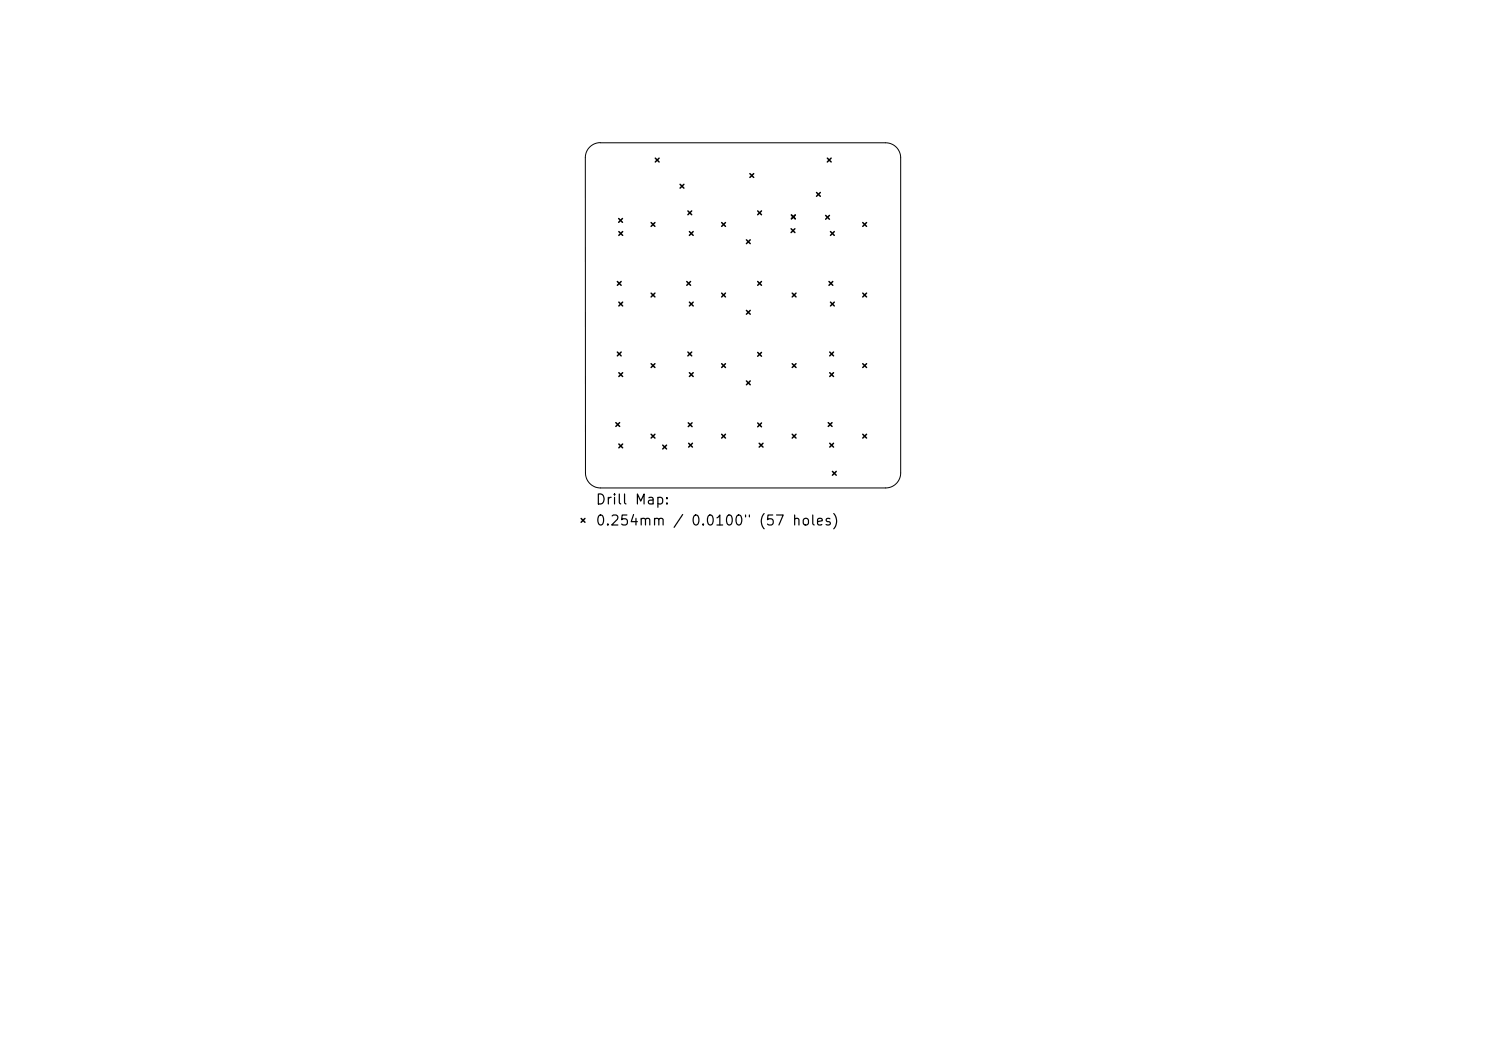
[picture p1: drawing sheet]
<svg xmlns="http://www.w3.org/2000/svg" width="297mm" height="210mm" viewBox="0 0 297 210" stroke-linecap="round" stroke-linejoin="round" font-family="sans-serif">
<defs><g id="words">
<g font-size="2">
<text x="118.9" y="101.3">Drill Map:</text>
<text x="118.9" y="105.5">0.254mm / 0.0100&quot; (57 holes)</text>
</g>
</g></defs>
<path d="M120 28.5a3 3 0 0 0-3 3v63a3 3 0 0 0 3 3h57a3 3 0 0 0 3-3v-63a3 3 0 0 0-3-3h-57" fill="none" stroke="#000" stroke-width=".2"/>
<g fill="none" stroke="#000" stroke-width=".3">
<path d="M131 31.6l.7 .8M131.7 31.6l-.7 .8M135.9 36.8l.8 .8M136.7 36.8l-.8 .8M149.9 34.7l.7 .8M150.6 34.7l-.7 .8M163.2 38.5l.8 .7M164 38.5l-.8 .7M165.4 31.6l.7 .8M166.1 31.6l-.7 .8M123.4 56.2l.7 .8M123.6 43.7l.8 .7"/>
<path d="M123.7 46.3l.7 .7M124.1 56.2l-.7 .8M124.4 43.7l-.8 .7M124.4 46.3l-.7 .7M130.1 44.5l.8 .7M130.1 58.6l.8 .7M130.9 44.5l-.8 .7M130.9 58.6l-.8 .7M137.3 56.2l.7 .8M137.5 42.1l.7 .8M137.8 46.3l.7 .7M138 56.2l-.7 .8"/>
<path d="M138.2 42.1l-.7 .8M138.5 46.3l-.7 .7M144.2 44.5l.8 .7M144.2 58.6l.8 .7M145 58.6l-.8 .7M145 44.5l-.8 .7M149.2 47.9l.7 .8M149.9 47.9l-.7 .8M151.4 42.1l.8 .8M151.4 56.2l.8 .8M152.2 42.1l-.8 .8M152.2 56.2l-.8 .8"/>
<path d="M158.1 45.7l.8 .8M158.2 43l.7 .7M158.3 58.6l.8 .7M158.9 45.7l-.8 .8M158.9 43l-.7 .7M159.1 58.6l-.8 .7M165 43l.8 .8M165.7 56.2l.7 .8M165.8 43l-.8 .8M166 46.3l.7 .7M166.4 56.2l-.7 .8M166.7 46.3l-.7 .7"/>
<path d="M172.4 44.5l.8 .7M172.4 58.6l.8 .7M173.2 44.5l-.8 .7M173.2 58.6l-.8 .7M123.4 70.3l.7 .8M123.7 60.4l.7 .7M123.7 74.5l.7 .7M124.1 70.3l-.7 .8M124.4 60.4l-.7 .7M124.4 74.5l-.7 .7M130.1 72.7l.8 .7M130.9 72.7l-.8 .7"/>
<path d="M137.5 70.3l.7 .8M137.8 60.4l.7 .7M137.8 74.5l.7 .7M138.2 70.3l-.7 .8M138.5 60.4l-.7 .7M138.5 74.5l-.7 .7M144.2 72.7l.8 .7M145 72.7l-.8 .7M149.2 62l.7 .8M149.2 76.1l.7 .8M149.9 62l-.7 .8M149.9 76.1l-.7 .8"/>
<path d="M151.4 70.4l.8 .8M152.2 70.4l-.8 .8M158.3 72.7l.8 .7M159.1 72.7l-.8 .7M165.8 70.3l.8 .8M165.8 74.5l.8 .7M166 60.4l.7 .7M166.6 74.5l-.8 .7M166.6 70.3l-.8 .8M166.7 60.4l-.7 .7M172.4 72.7l.8 .7M173.2 72.7l-.8 .7"/>
<path d="M123.1 84.4l.7 .8M123.7 88.7l.7 .8M123.8 84.4l-.7 .8M124.4 88.7l-.7 .8M130.1 86.8l.8 .7M130.9 86.8l-.8 .7M132.5 88.9l.7 .8M133.2 88.9l-.7 .8M137.6 84.5l.7 .7M137.6 88.6l.8 .7M138.3 84.5l-.7 .7M138.4 88.6l-.8 .7"/>
<path d="M144.2 86.8l.8 .7M145 86.8l-.8 .7M151.4 84.5l.8 .8M151.7 88.6l.8 .7M152.2 84.5l-.8 .8M152.5 88.6l-.8 .7M158.3 86.8l.8 .7M159.1 86.8l-.8 .7M165.5 84.4l.8 .8M165.8 88.6l.8 .7M166.3 84.4l-.8 .8M166.4 94.2l.7 .8"/>
<path d="M166.6 88.6l-.8 .7M167.1 94.2l-.7 .8M172.4 86.8l.8 .7M173.2 86.8l-.8 .7M116.1 103.6l.8 .8M116.9 103.6l-.8 .8"/>
</g>
<use href="#words"/>
</svg>
